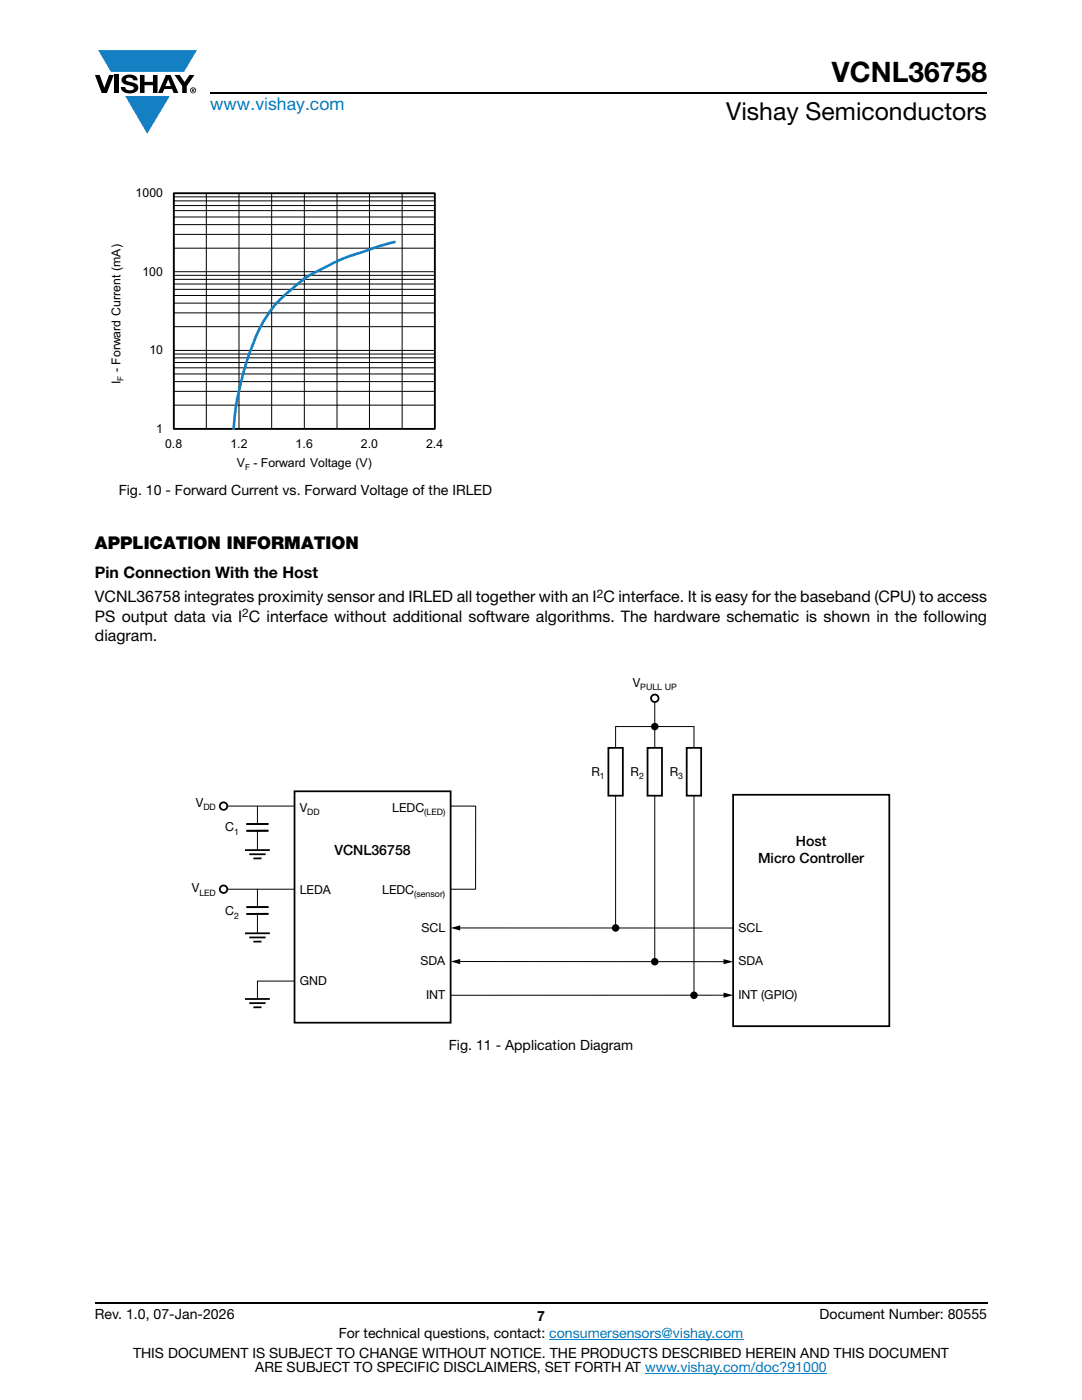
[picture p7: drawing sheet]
<svg xmlns="http://www.w3.org/2000/svg" width="216mm" height="279mm" viewBox="0 0 216 279" stroke-linecap="round" stroke-linejoin="round" font-family="sans-serif">
<defs><g id="words">
<text font-size="5.6" x="166" y="16.4">VCNL36758</text>
<text font-size="4.9" x="144.9" y="24">Vishay Semiconductors</text>
<text font-size="3.5" fill="#007ec4" x="42" y="21.9">www.vishay.com</text>
<text font-size="3.5" x="18.9" y="109.5">APPLICATION INFORMATION</text>
<g font-size="3.2">
<text x="18.9" y="115.3">Pin Connection With the Host</text>
<text x="18.9" y="120.2">VCNL36758 integrates proximity sensor and IRLED all together with an I C interface. It is easy for the baseband (CPU) to access</text>
<text x="18.9" y="124.1">PS output data via I C interface without additional software algorithms. The hardware schematic is shown in the following</text>
<text x="18.9" y="128">diagram.</text>
</g>
<g font-size="2.8">
<text x="23.7" y="98.8">Fig. 10 - Forward Current vs. Forward Voltage of the IRLED</text>
<text x="66.7" y="170.6">VCNL36758</text>
<text x="151.3" y="172.3">Micro Controller</text>
<text x="158.8" y="168.9">Host</text>
<text x="89.6" y="209.6">Fig. 11 - Application Diagram</text>
<text x="18.9" y="263.3">Rev. 1.0, 07-Jan-2026</text>
<text x="107.2" y="263.6">7</text>
<text x="163.6" y="263.3">Document Number: 80555</text>
<text x="67.6" y="267.1">For technical questions, contact: consumersensors@vishay.com</text>
<text x="26.5" y="271">THIS DOCUMENT IS SUBJECT TO CHANGE WITHOUT NOTICE. THE PRODUCTS DESCRIBED HEREIN AND THIS DOCUMENT</text>
<text x="50.9" y="273.8">ARE SUBJECT TO SPECIFIC DISCLAIMERS, SET FORTH AT www.vishay.com/doc?91000</text>
</g>
<g font-size="2.5">
<text x="27.1" y="39.4">1000</text>
<text x="28.4" y="55">100</text>
<text x="29.8" y="70.7">10</text>
<text x="24.1" y="76.6" transform="rotate(-90 24.1 76.6)">I - Forward Current (mA)</text>
<text x="31.2" y="86.4">1</text>
<text x="33" y="89.3">0.8</text>
<text x="46" y="89.3">1.2</text>
<text x="59" y="89.3">1.6</text>
<text x="72" y="89.3">2.0</text>
<text x="85" y="89.3">2.4</text>
<text x="47.2" y="93.2">V - Forward Voltage (V)</text>
<text x="126.2" y="137">V</text>
<text x="118" y="154.8">R</text>
<text x="125.8" y="154.8">R</text>
<text x="133.6" y="154.8">R</text>
<text x="39.1" y="161">V</text>
<text x="59.8" y="162">V</text>
<text x="78.3" y="162">LEDC</text>
<text x="45" y="165.9">C</text>
<text x="38.3" y="178">V</text>
<text x="59.8" y="178.4">LEDA</text>
<text x="76.3" y="178.4">LEDC</text>
<text x="45" y="182.6">C</text>
<text x="59.8" y="196.7">GND</text>
<text x="85" y="199.4">INT</text>
<text x="147.3" y="199.4">INT (GPIO)</text>
</g>
<g font-size="2.5" fill="#040503">
<text x="84.1" y="186">SCL</text>
<text x="147.3" y="186">SCL</text>
<text x="83.9" y="192.7">SDA</text>
<text x="147.3" y="192.7">SDA</text>
</g>
<g font-size="2.4">
<text x="119.1" y="119.3">2</text>
<text x="48.3" y="123.1">2</text>
</g>
<g font-size="1.8">
<text x="127.8" y="137.7">PULL UP</text>
<text x="119.7" y="155.5">1</text>
<text x="127.5" y="155.5">2</text>
<text x="135.3" y="155.5">3</text>
<text x="40.6" y="161.7">DD</text>
<text x="46.7" y="166.6">1</text>
<text x="61.3" y="162.7">DD</text>
<text x="84.7" y="162.7">(LED)</text>
<text x="39.8" y="178.7">LED</text>
<text x="82.7" y="179.1">(sensor)</text>
<text x="46.7" y="183.3">2</text>
</g>
<g font-size="1.7">
<text x="24.7" y="76" transform="rotate(-90 24.7 76)">F</text>
<text x="48.9" y="93.8">F</text>
</g>
</g></defs>
<g fill="#147fc3">
<path d="M19.6 10h19.7l-2.6 4.3h-1.1h-13.5z"/>
<path d="M25 19.2h8.9l-4.5 7.5z"/>
</g>
<g fill="#000">
<path d="M18.9 15h1l.9 2.5 1-2.5h.9l-1.4 3.6h-1zM22.9 15h.9v3.6h-.9zM24.6 15.3a2.1 2.1 0 0 1 2.8 .3l.1 .4h-.9a.79 .79 0 0 0-.7-.5 .79 .79 0 0 0-.8 .4l.3 .3 1 .2a1.08 1.08 0 0 1 1.2 1 1.08 1.08 0 0 1-1.1 1.2 1.73 1.73 0 0 1-2.4-1.2h.9a.96 .96 0 0 0 .8 .6 .96 .96 0 0 0 .9-.4 1.31 1.31 0 0 0-1.2-.6 1.03 1.03 0 0 1-1.1-.6 1.03 1.03 0 0 1 .2-1.1zM27.9 15h.9v1.3h1.7v-1.3h.9v3.6h-.9v-1.6h-1.7v1.6h-.9zM34.8 15h1.1l.9 1.4 1-1.4h1l-1.5 2.2v1.4h-.9v-1.4zM89.9 191.9l1.9-.5v1zM89.9 185.2l1.9-.5v1zM144.4 191.4l1.9 .5-1.9 .5zM144.4 198.1l1.9 .5-1.9 .5z"/>
<path d="M33.6 15.9l.5 1.3h-1.1zM33.1 15l-1.6 3.6h1l.3-.8h1.5l.3 .8h1l-1.6-3.6z"/>
<path d="M38.4 17.8h.2v.2h-.2zM38.3 17.7v.7h.1v-.3l.4 .3-.2-.3 .2-.2-.1-.2z"/>
<path d="M38.1 18a.46 .46 0 0 1 .9 0 .46 .46 0 0 1-.9 0zM37.9 18a.6 .6 0 0 0 1.2 0 .6 .6 0 0 0-1.2 0z"/>
</g>
<path d="M42 18.6h155M18.9 260h178.1" fill="none" stroke="#000" stroke-width=".36"/>
<path d="M109.6 267.3h38.7M128.7 274h36.3" fill="none" stroke="#007ec4" stroke-width=".2"/>
<g fill="none" stroke="#000" stroke-width=".2">
<path d="M34.7 39.3h52.1M34.7 38.6h52.1v47h-52.1zM41.2 38.6v47M47.7 38.6v47M54.2 38.6v47M60.7 38.6v47M67.2 38.6v47M73.7 38.6v47M80.2 38.6v47M34.7 59h52.1M34.7 57.7h52.1M34.7 56.7h52.1"/>
<path d="M34.7 55.8h52.1M34.7 54.9h52.1M34.7 49.5h52.1M34.7 46.8h52.1M34.7 44.8h52.1M34.7 43.3h52.1M34.7 42h52.1M34.7 41h52.1M34.7 40.1h52.1M34.7 54.2h52.1M34.7 78.1h52.1M34.7 76.2h52.1"/>
<path d="M34.7 74.6h52.1M34.7 73.4h52.1M34.7 72.3h52.1M34.7 71.4h52.1M34.7 70.7h52.1M34.7 65.2h52.1M34.7 62.4h52.1M34.7 60.5h52.1M34.7 69.9h52.1M34.7 80.9h52.1M130.7 140.1v51.8M45.3 160.9h13.5"/>
<path d="M45.4 177.5h13.4M51.4 160.9v3.6M51.4 177.5v3.6M51.4 165.8v3.8M51.4 182.4v3.8M51.4 195.8v3.6M51.4 195.8h7.4M91.5 191.9h53.2M91.5 185.2h54.8M122.8 185.2v-40.2h15.7v53.6M144.7 198.6h-54.8"/>
</g>
<g fill="none" stroke="#000" stroke-width=".35">
<path d="M34.7 38.6h52.1v47h-52.1zM49.2 165.8h4.4zM49.2 164.5l4.4-.1zM49.7 170.5h3.3M52.2 171.3h-1.6M53.6 165.8h-4.4M53.6 164.4l-4.4 .1M53.8 169.6l-4.9 .1M49.2 182.4h4.4zM49.2 181h4.4zM49.7 187.1h3.3M52.2 187.9h-1.6"/>
<path d="M53.6 182.4h-4.4M53.6 181h-4.4M53.8 199.4h-4.9M53.8 186.3h-4.9M49.7 200.2h3.3M52.2 201h-1.6"/>
</g>
<path d="M78.8 48.3l-5.1 1.5a48.4 48.4 0 0 0-13.1 6l-1.1 .8a25.8 25.8 0 0 0-9.7 13.8l-.7 2.1a57.2 57.2 0 0 0-2.5 13.1" fill="none" stroke="#147fc3" stroke-width=".53"/>
<g fill="#000">
<circle cx="122.8" cy="185.2" r=".75"/>
<circle cx="130.6" cy="191.9" r=".75"/>
<circle cx="138.5" cy="198.6" r=".75"/>
</g>
<path d="M121.4 149.3h2.9v9.5h-2.9z" fill="#fff"/>
<path d="M121.4 149.3h2.9v9.5h-2.9z" fill="none" stroke="#000" stroke-width=".35"/>
<path d="M129.2 149.3h2.9v9.5h-2.9z" fill="#fff"/>
<path d="M129.2 149.3h2.9v9.5h-2.9z" fill="none" stroke="#000" stroke-width=".35"/>
<path d="M137 149.3h2.9v9.5h-2.9z" fill="#fff"/>
<g fill="none" stroke="#000" stroke-width=".35">
<path d="M58.8 157.9h31.1v46.2h-31.1zM137 149.3h2.9v9.5h-2.9zM146.3 158.6h31.2v46.2h-31.2z"/>
<circle cx="130.7" cy="139.4" r=".75"/>
<circle cx="44.6" cy="177.5" r=".75"/>
<circle cx="44.6" cy="160.9" r=".75"/>
</g>
<circle cx="130.7" cy="145" r=".75" fill="#000"/>
<path d="M89.9 160.9h5v16.6h-5" fill="none" stroke="#000" stroke-width=".2"/>
<use href="#words"/>
</svg>
